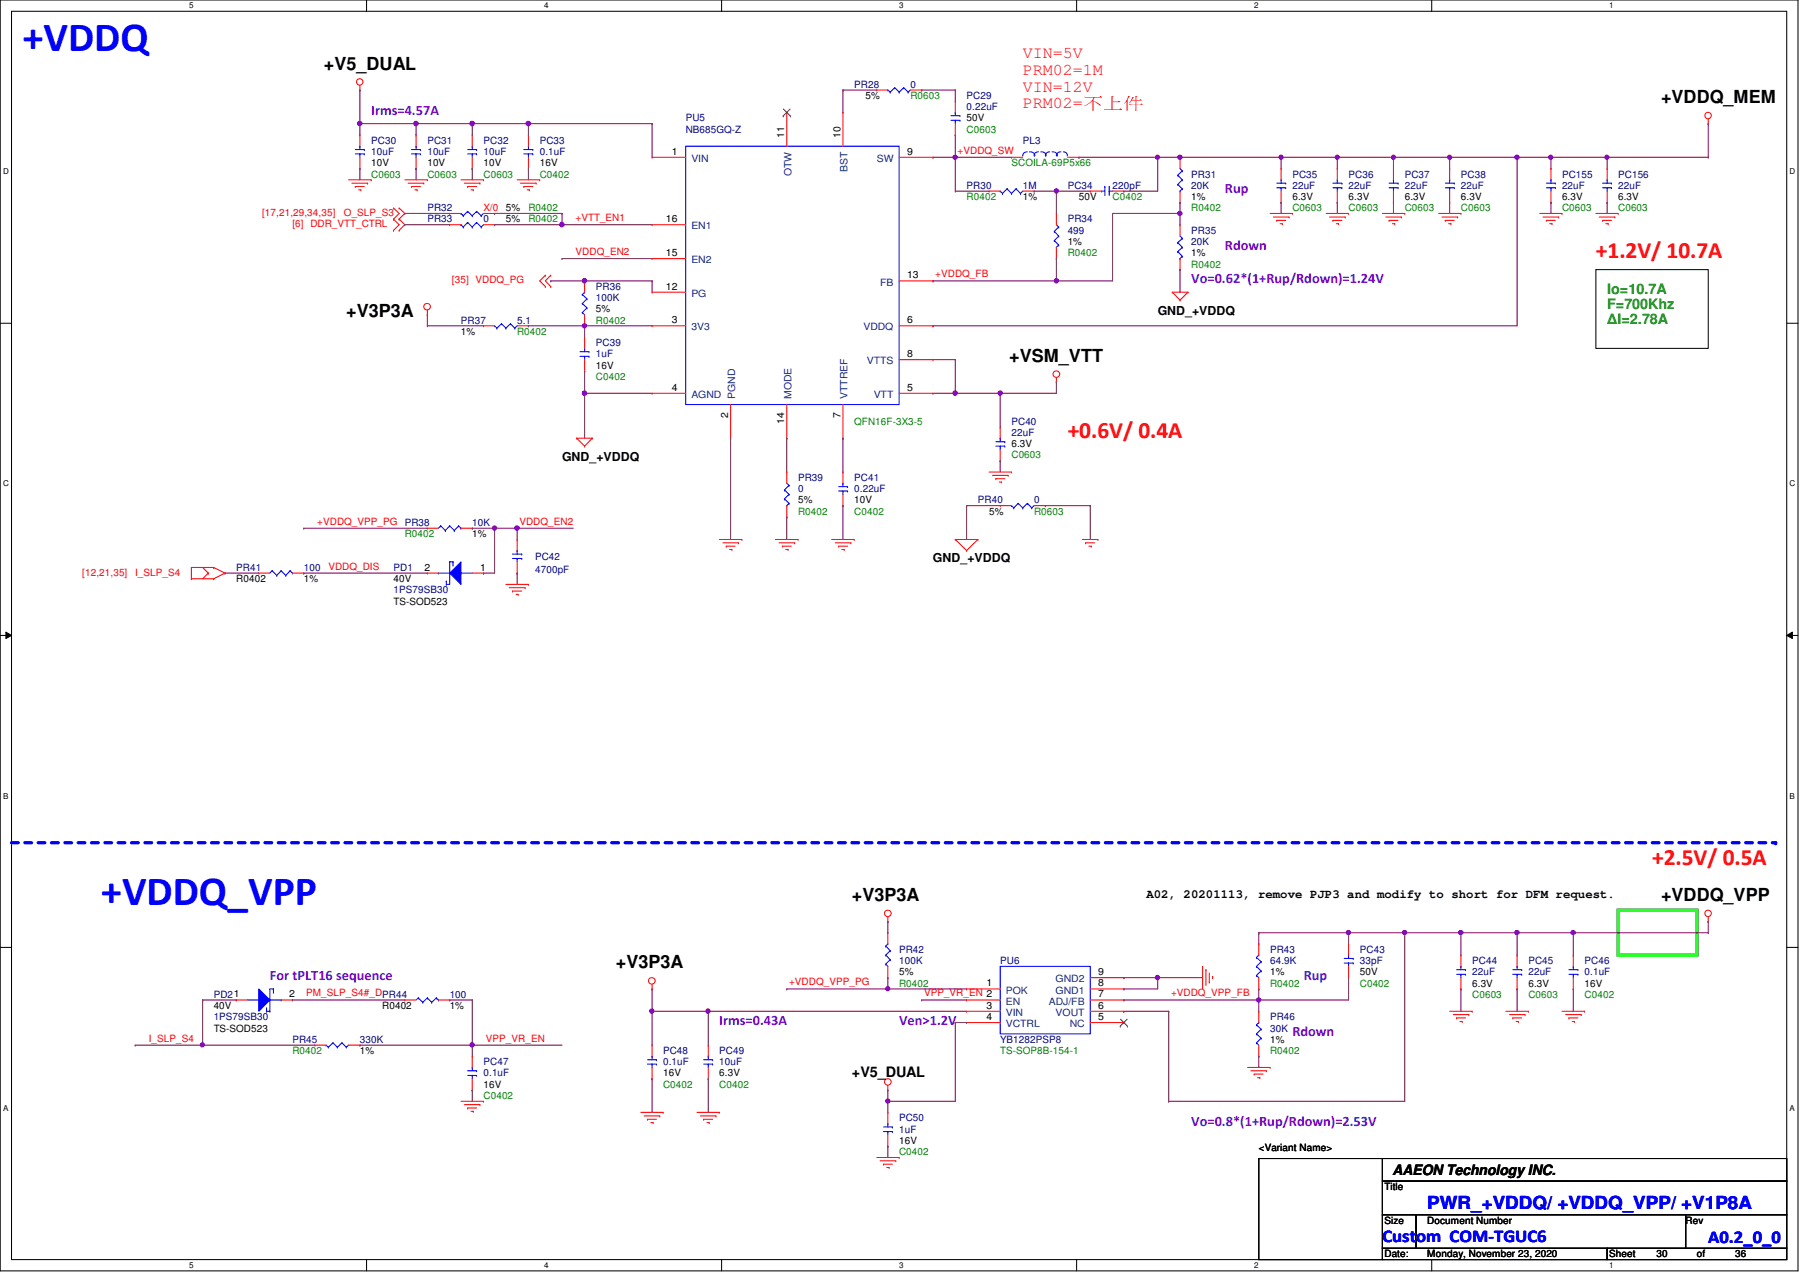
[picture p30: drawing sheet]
<svg xmlns="http://www.w3.org/2000/svg" width="297mm" height="210mm" viewBox="0 0 297 210" stroke-linecap="round" stroke-linejoin="round" font-family="sans-serif">
<defs><g id="words">
<g font-size="6.9" fill="#00f">
<text x="3.8" y="8.4">+VDDQ</text>
<text x="16.7" y="149.3">+VDDQ_VPP</text>
</g>
<g font-size="3.9" fill="#f00">
<text x="263.4" y="42.6">+1.2V/ 10.7A</text>
<text x="176.2" y="72.3">+0.6V/ 0.4A</text>
<text x="272.6" y="142.7">+2.5V/ 0.5A</text>
</g>
<g font-size="3">
<text x="53.5" y="11.5">+V5_DUAL</text>
<text x="274.1" y="17">+VDDQ_MEM</text>
<text x="57.1" y="52.3">+V3P3A</text>
<text x="166.5" y="59.7">+VSM_VTT</text>
<text x="140.6" y="148.7">+V3P3A</text>
<text x="274.1" y="148.7">+VDDQ_VPP</text>
<text x="101.6" y="159.8">+V3P3A</text>
</g>
<g font-size="3" fill="#00f">
<text x="235.5" y="199.5">PWR_+VDDQ/ +VDDQ_VPP/ +V1P8A</text>
<text x="228.1" y="204.9">Custom COM-TGUC6</text>
<text x="281.9" y="205.1">A0.2_0_0</text>
</g>
<g font-size="2.8" fill="#f00">
<text x="168.8" y="9.6">VIN=5V</text>
<text x="168.8" y="12.4">PRM02=1M</text>
<text x="168.8" y="15.1">VIN=12V</text>
<text x="168.8" y="17.9">PRM02=不不不</text>
</g>
<g font-size="2.4" fill="#8000ff">
<text x="61.3" y="18.9">Irms=4.57A</text>
<text x="202.1" y="31.9">Rup</text>
<text x="202.1" y="41.2">Rdown</text>
<text x="196.6" y="46.7">Vo=0.62*(1+Rup/Rdown)=1.24V</text>
<text x="44.5" y="161.7">For tPLT16 sequence</text>
<text x="215.1" y="161.7">Rup</text>
<text x="118.7" y="169.1">Irms=0.43A</text>
<text x="148.4" y="169.1">Ven&gt;1.2V</text>
<text x="213.3" y="171">Rdown</text>
<text x="196.6" y="185.8">Vo=0.8*(1+Rup/Rdown)=2.53V</text>
</g>
<g font-size="2.4" fill="#008000">
<text x="265.2" y="48.6">Io=10.7A</text>
<text x="265.2" y="51">F=700Khz</text>
<text x="265.2" y="53.5">ΔI=2.78A</text>
</g>
<g font-size="2.4">
<text x="140.6" y="177.8">+V5_DUAL</text>
<text x="229.8" y="193.9">AAEON Technology INC.</text>
</g>
<g font-size="2">
<text x="191" y="52">GND_+VDDQ</text>
<text x="92.7" y="76.1">GND_+VDDQ</text>
<text x="154" y="92.8">GND_+VDDQ</text>
<text x="189.2" y="148.2">A02, 20201113, remove PJP3 and modify to short for DFM request.</text>
</g>
<g font-size="1.7" fill="#000080">
<text x="141" y="14.5">PR28</text>
<text x="150.2" y="14.5">0</text>
<text x="159.5" y="16.3">PC29</text>
<text x="61.3" y="23.7">PC30</text>
<text x="70.5" y="23.7">PC31</text>
<text x="79.8" y="23.7">PC32</text>
<text x="89.1" y="23.7">PC33</text>
<text x="113.2" y="21.9">NB685GQ-Z</text>
<text x="113.2" y="20">PU5</text>
<text x="159.5" y="18.2">0.22uF</text>
<text x="168.8" y="23.7">PL3</text>
<text x="61.3" y="25.6">10uF</text>
<text x="70.5" y="25.6">10uF</text>
<text x="79.8" y="25.6">10uF</text>
<text x="89.1" y="25.6">0.1uF</text>
<text x="196.6" y="29.3">PR31</text>
<text x="213.3" y="29.3">PC35</text>
<text x="222.5" y="29.3">PC36</text>
<text x="231.8" y="29.3">PC37</text>
<text x="241.1" y="29.3">PC38</text>
<text x="257.8" y="29.3">PC155</text>
<text x="267" y="29.3">PC156</text>
<text x="70.5" y="34.9">PR32</text>
<text x="159.5" y="31.2">PR30</text>
<text x="168.8" y="31.2">1M</text>
<text x="176.2" y="31.2">PC34</text>
<text x="183.6" y="31.2">220pF</text>
<text x="196.6" y="31.2">20K</text>
<text x="213.3" y="31.2">22uF</text>
<text x="222.5" y="31.2">22uF</text>
<text x="231.8" y="31.2">22uF</text>
<text x="241.1" y="31.2">22uF</text>
<text x="257.8" y="31.2">22uF</text>
<text x="267" y="31.2">22uF</text>
<text x="70.5" y="36.7">PR33</text>
<text x="79.8" y="36.7">0</text>
<text x="176.2" y="36.7">PR34</text>
<text x="176.2" y="38.6">499</text>
<text x="196.6" y="38.6">PR35</text>
<text x="196.6" y="40.4">20K</text>
<text x="98.3" y="47.8">PR36</text>
<text x="76.1" y="53.4">PR37</text>
<text x="85.3" y="53.4">5.1</text>
<text x="98.3" y="49.7">100K</text>
<text x="98.3" y="57.1">PC39</text>
<text x="98.3" y="59">1uF</text>
<text x="166.9" y="70.1">PC40</text>
<text x="166.9" y="72">22uF</text>
<text x="131.7" y="79.4">PR39</text>
<text x="131.7" y="81.2">0</text>
<text x="141" y="79.4">PC41</text>
<text x="141" y="81.2">0.22uF</text>
<text x="161.4" y="83.1">PR40</text>
<text x="170.6" y="83.1">0</text>
<text x="66.8" y="86.8">PR38</text>
<text x="77.9" y="86.8">10K</text>
<text x="39" y="94.2">PR41</text>
<text x="50.1" y="94.2">100</text>
<text x="64.9" y="94.2">PD1</text>
<text x="88.3" y="92.3">PC42</text>
<text x="88.3" y="94.6">4700pF</text>
<text x="64.9" y="97.9">1PS79SB30</text>
<text x="148.4" y="157.2">PR42</text>
<text x="148.4" y="159.1">100K</text>
<text x="165.1" y="159.1">PU6</text>
<text x="209.6" y="157.2">PR43</text>
<text x="209.6" y="159.1">64.9K</text>
<text x="224.4" y="157.2">PC43</text>
<text x="224.4" y="159.1">33pF</text>
<text x="242.9" y="159.1">PC44</text>
<text x="242.9" y="161">22uF</text>
<text x="252.2" y="159.1">PC45</text>
<text x="252.2" y="161">22uF</text>
<text x="261.5" y="159.1">PC46</text>
<text x="261.5" y="161">0.1uF</text>
<text x="35.3" y="164.7">PD21</text>
<text x="74.2" y="164.7">100</text>
<text x="35.3" y="168.4">1PS79SB30</text>
<text x="48.3" y="172.1">PR45</text>
<text x="59.4" y="172.1">330K</text>
<text x="109.4" y="173.9">PC48</text>
<text x="118.7" y="173.9">PC49</text>
<text x="165.1" y="172.1">YB1282PSP8</text>
<text x="209.6" y="168.4">PR46</text>
<text x="209.6" y="170.2">30K</text>
<text x="79.8" y="175.8">PC47</text>
<text x="79.8" y="177.6">0.1uF</text>
<text x="109.4" y="175.8">0.1uF</text>
<text x="118.7" y="175.8">10uF</text>
<text x="148.4" y="185">PC50</text>
<text x="148.4" y="186.9">1uF</text>
</g>
<g font-size="1.7">
<text x="142.8" y="16.3">5%</text>
<text x="129.4" y="22.8" transform="rotate(-90 129.4 22.8)">11</text>
<text x="138.7" y="22.8" transform="rotate(-90 138.7 22.8)">10</text>
<text x="159.5" y="20">50V</text>
<text x="61.3" y="27.4">10V</text>
<text x="70.5" y="27.4">10V</text>
<text x="79.8" y="27.4">10V</text>
<text x="89.1" y="27.4">16V</text>
<text x="110.9" y="25.5">1</text>
<text x="149.7" y="25.5">9</text>
<text x="83.5" y="34.9">5%</text>
<text x="168.8" y="33">1%</text>
<text x="178.1" y="33">50V</text>
<text x="196.6" y="33">1%</text>
<text x="213.3" y="33">6.3V</text>
<text x="222.5" y="33">6.3V</text>
<text x="231.8" y="33">6.3V</text>
<text x="241.1" y="33">6.3V</text>
<text x="257.8" y="33">6.3V</text>
<text x="267" y="33">6.3V</text>
<text x="83.5" y="36.7">5%</text>
<text x="109.9" y="36.7">16</text>
<text x="176.2" y="40.4">1%</text>
<text x="109.9" y="42.2">15</text>
<text x="109.9" y="47.8">12</text>
<text x="149.7" y="45.9">13</text>
<text x="196.6" y="42.3">1%</text>
<text x="98.3" y="51.6">5%</text>
<text x="110.9" y="53.3">3</text>
<text x="149.7" y="53.3">6</text>
<text x="76.1" y="55.2">1%</text>
<text x="149.7" y="58.9">8</text>
<text x="98.3" y="60.8">16V</text>
<text x="110.9" y="64.5">4</text>
<text x="149.7" y="64.5">5</text>
<text x="120.1" y="69" transform="rotate(-90 120.1 69)">2</text>
<text x="129.4" y="70" transform="rotate(-90 129.4 70)">14</text>
<text x="138.7" y="69" transform="rotate(-90 138.7 69)">7</text>
<text x="166.9" y="73.8">6.3V</text>
<text x="131.7" y="83.1">5%</text>
<text x="141" y="83.1">10V</text>
<text x="77.9" y="88.6">1%</text>
<text x="163.2" y="84.9">5%</text>
<text x="70.1" y="94.1">2</text>
<text x="79.2" y="94.1">1</text>
<text x="39" y="96.1">R0402</text>
<text x="50.1" y="96.1">1%</text>
<text x="64.9" y="99.8">TS-SOD523</text>
<text x="64.9" y="96.1">40V</text>
<text x="148.4" y="161">5%</text>
<text x="181.2" y="160.9">9</text>
<text x="209.6" y="161">1%</text>
<text x="224.4" y="161">50V</text>
<text x="35.3" y="166.5">40V</text>
<text x="47.7" y="164.6">2</text>
<text x="63.1" y="166.5">R0402</text>
<text x="74.2" y="166.5">1%</text>
<text x="162.8" y="162.8">1</text>
<text x="162.8" y="166.5">3</text>
<text x="181.2" y="162.8">8</text>
<text x="181.2" y="164.6">7</text>
<text x="181.2" y="166.5">6</text>
<text x="242.9" y="162.8">6.3V</text>
<text x="252.2" y="162.8">6.3V</text>
<text x="261.5" y="162.8">16V</text>
<text x="35.3" y="170.2">TS-SOD523</text>
<text x="59.4" y="173.9">1%</text>
<text x="162.8" y="168.3">4</text>
<text x="181.2" y="168.3">5</text>
<text x="209.6" y="172.1">1%</text>
<text x="79.8" y="179.5">16V</text>
<text x="109.4" y="177.6">16V</text>
<text x="118.7" y="177.6">6.3V</text>
<text x="148.4" y="188.8">16V</text>
<text x="207.7" y="189.9">&lt;Variant Name&gt;</text>
<text x="228.5" y="196.4">Title</text>
<text x="228.5" y="201.9">Size</text>
<text x="235.5" y="201.9">Document Number</text>
<text x="278.2" y="201.9">Rev</text>
<text x="228.5" y="207.5">Date:</text>
<text x="235.5" y="207.5">Monday, November 23, 2020</text>
<text x="265.6" y="207.5">Sheet</text>
<text x="273.3" y="207.5">30</text>
<text x="280" y="207.5">of</text>
<text x="286.3" y="207.5">36</text>
</g>
<g font-size="1.7" fill="#008000">
<text x="150.2" y="16.3">R0603</text>
<text x="159.5" y="21.9">C0603</text>
<text x="61.3" y="29.3">C0603</text>
<text x="70.5" y="29.3">C0603</text>
<text x="79.8" y="29.3">C0603</text>
<text x="89.1" y="29.3">C0402</text>
<text x="166.9" y="27.4">SCOILA-69P5x66</text>
<text x="87.2" y="34.9">R0402</text>
<text x="159.5" y="33">R0402</text>
<text x="183.6" y="33">C0402</text>
<text x="196.6" y="34.9">R0402</text>
<text x="213.3" y="34.9">C0603</text>
<text x="222.5" y="34.9">C0603</text>
<text x="231.8" y="34.9">C0603</text>
<text x="241.1" y="34.9">C0603</text>
<text x="257.8" y="34.9">C0603</text>
<text x="267" y="34.9">C0603</text>
<text x="87.2" y="36.7">R0402</text>
<text x="176.2" y="42.3">R0402</text>
<text x="196.6" y="44.2">R0402</text>
<text x="98.3" y="53.4">R0402</text>
<text x="85.3" y="55.2">R0402</text>
<text x="98.3" y="62.7">C0402</text>
<text x="141" y="70.1">QFN16F-3X3-5</text>
<text x="166.9" y="75.6">C0603</text>
<text x="66.8" y="88.6">R0402</text>
<text x="131.7" y="84.9">R0402</text>
<text x="141" y="84.9">C0402</text>
<text x="170.6" y="84.9">R0603</text>
<text x="148.4" y="162.8">R0402</text>
<text x="209.6" y="162.8">R0402</text>
<text x="224.4" y="162.8">C0402</text>
<text x="242.9" y="164.7">C0603</text>
<text x="252.2" y="164.7">C0603</text>
<text x="261.5" y="164.7">C0402</text>
<text x="48.3" y="173.9">R0402</text>
<text x="165.1" y="173.9">TS-SOP8B-154-1</text>
<text x="209.6" y="173.9">R0402</text>
<text x="109.4" y="179.5">C0402</text>
<text x="118.7" y="179.5">C0402</text>
<text x="79.8" y="181.4">C0402</text>
<text x="148.4" y="190.6">C0402</text>
</g>
<g font-size="1.7" fill="#004080">
<text x="114.1" y="26.7">VIN</text>
<text x="130.6" y="29.1" transform="rotate(-90 130.6 29.1)">OTW</text>
<text x="139.9" y="28.4" transform="rotate(-90 139.9 28.4)">BST</text>
<text x="144.7" y="26.7">SW</text>
<text x="114.1" y="37.8">EN1</text>
<text x="114.1" y="43.4">EN2</text>
<text x="145.2" y="47.1">FB</text>
<text x="114.1" y="49">PG</text>
<text x="114.1" y="54.5">3V3</text>
<text x="142.5" y="54.5">VDDQ</text>
<text x="114.1" y="65.7">AGND</text>
<text x="121.3" y="65.8" transform="rotate(-90 121.3 65.8)">PGND</text>
<text x="130.6" y="65.8" transform="rotate(-90 130.6 65.8)">MODE</text>
<text x="139.9" y="65.8" transform="rotate(-90 139.9 65.8)">VTTREF</text>
<text x="143" y="60.1">VTTS</text>
<text x="144.2" y="65.7">VTT</text>
<text x="166" y="164">POK</text>
<text x="166" y="165.8">EN</text>
<text x="166" y="167.6">VIN</text>
<text x="173.1" y="165.8">ADJ/FB</text>
<text x="174.2" y="162.1">GND2</text>
<text x="174.2" y="164">GND1</text>
<text x="174.2" y="167.6">VOUT</text>
<text x="166" y="169.5">VCTRL</text>
<text x="176.5" y="169.5">NC</text>
</g>
<g font-size="1.7" fill="#f00">
<text x="158" y="25.4">+VDDQ_SW</text>
<text x="43.3" y="35.6">[17,21,29,34,35]</text>
<text x="56.8" y="35.6">O_SLP_S3</text>
<text x="79.8" y="34.9">X/0</text>
<text x="48.3" y="37.5">[6] DDR_VTT_CTRL</text>
<text x="95" y="36.5">+VTT_EN1</text>
<text x="74.6" y="46.7">[35] VDDQ_PG</text>
<text x="95" y="42.1">VDDQ_EN2</text>
<text x="154.3" y="45.8">+VDDQ_FB</text>
<text x="52.4" y="86.6">+VDDQ_VPP_PG</text>
<text x="85.7" y="86.6">VDDQ_EN2</text>
<text x="13.6" y="95.1">[12,21,35]</text>
<text x="22.3" y="95.1">I_SLP_S4</text>
<text x="54.2" y="94">VDDQ_DIS</text>
<text x="50.5" y="164.4">PM_SLP_S4#_DPR44</text>
<text x="130.2" y="162.6">+VDDQ_VPP_PG</text>
<text x="152.5" y="164.4">VPP_VR_EN 2</text>
<text x="193.2" y="164.4">+VDDQ_VPP_FB</text>
<text x="24.6" y="171.9">I_SLP_S4</text>
<text x="80.2" y="171.9">VPP_VR_EN</text>
</g>
<g font-size="1.3">
<text x="31.2" y="1.4">5</text>
<text x="89.8" y="1.4">4</text>
<text x="148.4" y="1.4">3</text>
<text x="207" y="1.4">2</text>
<text x="265.6" y="1.4">1</text>
<text x=".5" y="28.8">D</text>
<text x="295.3" y="28.8">D</text>
<text x=".5" y="80.3">C</text>
<text x="295.3" y="80.3">C</text>
<text x=".5" y="131.8">B</text>
<text x="295.3" y="131.8">B</text>
<text x=".5" y="183.3">A</text>
<text x="295.3" y="183.3">A</text>
<text x="31.2" y="209.3">5</text>
<text x="89.8" y="209.3">4</text>
<text x="148.4" y="209.3">3</text>
<text x="207" y="209.3">2</text>
<text x="265.6" y="209.3">1</text>
</g>
</g></defs>
<path d="M0 0h296.7v209.7h-296.7zM1.9 1.9h292.9v206h-292.9z" fill="none" stroke="#000" stroke-width=".17"/>
<g fill="#fff">
<path d="M31.2 .2h.7v1.5h-.7z"/>
<path d="M31.2 208.1h.7v1.4h-.7z"/>
</g>
<path d="M60.5 0v1.9M60.5 207.9v1.8" fill="none" stroke="#000" stroke-width=".17"/>
<g fill="#fff">
<path d="M89.8 .2h.7v1.5h-.7z"/>
<path d="M89.8 208.1h.7v1.4h-.7z"/>
</g>
<path d="M119.1 0v1.9M119.1 207.9v1.8" fill="none" stroke="#000" stroke-width=".17"/>
<g fill="#fff">
<path d="M148.4 .2h.7v1.5h-.7z"/>
<path d="M148.4 208.1h.7v1.4h-.7z"/>
</g>
<path d="M177.7 0v1.9M177.7 207.9v1.8" fill="none" stroke="#000" stroke-width=".17"/>
<g fill="#fff">
<path d="M207 .2h.7v1.5h-.7z"/>
<path d="M207 208.1h.7v1.4h-.7z"/>
</g>
<path d="M236.3 0v1.9M236.3 207.9v1.8" fill="none" stroke="#000" stroke-width=".17"/>
<g fill="#fff">
<path d="M265.6 .2h.7v1.5h-.7z"/>
<path d="M265.6 208.1h.7v1.4h-.7z"/>
<path d="M.5 27.6h.9v1.5h-.9z"/>
<path d="M295.3 27.6h.9v1.5h-.9z"/>
<path d="M.5 79.1h.9v1.5h-.9z"/>
<path d="M295.3 79.1h.9v1.5h-.9z"/>
</g>
<path d="M0 53.3h1.9M294.8 53.3h1.9" fill="none" stroke="#000" stroke-width=".17"/>
<g fill="#fff">
<path d="M.5 130.6h.9v1.5h-.9z"/>
<path d="M295.3 130.6h.9v1.5h-.9z"/>
</g>
<path d="M0 104.9h1.9M1 104.3l.9 .6-.9 .5zM294.8 104.9l1-.6v1.1zM294.8 104.9h1.9" fill="none" stroke="#000" stroke-width=".17"/>
<path d="M1 104.3l.9 .6-.9 .5zM294.8 104.9l1-.6v1.1z" fill="#000"/>
<g fill="#fff">
<path d="M.5 182.1h.8v1.5h-.8z"/>
<path d="M295.3 182.1h.8v1.5h-.8z"/>
</g>
<path d="M263.4 44.5h18.5v13h-18.5zM0 156.3h1.9M294.8 156.3h1.9" fill="none" stroke="#000" stroke-width=".17"/>
<path d="M1.9 139.1h291.1" fill="none" stroke="#00f" stroke-width=".55" stroke-dasharray="1.1 1.1"/>
<circle cx="293" cy="139.1" r=".28" fill="#00f" stroke-dasharray="1.1 1.1"/>
<path d="M267 150.2h13v7.4h-13z" fill="none" stroke="#0f0" stroke-width=".55"/>
<g fill="none" stroke="#f00" stroke-width=".17">
<path d="M59.4 14.9h.1M59.4 14.1v.8M281.9 19.6v.8M57.5 29.7h3.8M58.1 30.2h2.6M58.6 30.8h.1M58.6 30.8h1.5M59.2 31.3h.4M59.6 31.3h.1M60.7 30.2h.1M61.3 29.7h.1M64.9 34.3h.1"/>
<path d="M64.9 36.2h.1M64.9 38h.1M64.9 34.3l1 .9-1 1M64.9 36.2l1 .9-1 .9M65.9 36.2h.1M65.9 34.3h.1M65.9 38h.1M65.9 34.3l.9 .9-.9 1M65.9 36.2l.9 .9-.9 .9M66.8 29.7h3.7M67.3 30.2h2.6M67.9 30.8h.1"/>
<path d="M67.9 30.8h1.5M68.4 31.3h.4M68.8 31.3h.1M69.9 30.2h.1M70.5 29.7h.1M76.1 29.7h3.7M76.6 30.2h2.6M77.2 30.8h.1M77.2 30.8h1.5M77.7 31.3h.4M77.9 27.8h.1M77.9 22.3h.1"/>
<path d="M77.9 22.3v1.8M77.9 26v1.8M78.1 31.3h.1M79.2 30.2h.1M79.8 29.7h.1M85.3 29.7h3.8M85.9 30.2h2.6M86.4 30.8h.1M86.4 30.8h1.5M87 31.3h.4M87.4 31.3h.1M88.5 30.2h.1"/>
<path d="M89.1 29.7h.1M209.6 35.2h3.7M210.1 35.8h2.6M210.7 36.4h.1M210.7 36.4h1.5M211.2 36.9h.4M211.6 36.9h.1M212.7 35.8h.1M213.3 35.2h.1M218.9 35.2h3.6M219.4 35.8h2.6M220 36.4h.1"/>
<path d="M220 36.4h1.4M220.5 36.9h.4M220.9 36.9h.1M222 35.8h.1M222.5 35.2h.1M228.1 35.2h3.7M228.7 35.8h2.6M229.2 36.4h.1M229.2 36.4h1.5M229.8 36.9h.4M230.2 36.9h.1M231.3 35.8h.1"/>
<path d="M231.8 35.2h.1M237.4 35.2h3.7M238 35.8h2.5M238.5 36.4h.1M238.5 36.4h1.5M239.1 36.9h.3M239.2 33.4h.1M239.2 27.8h.1M239.2 27.8v1.9M239.2 31.5v1.9M239.4 36.9h.1M240.5 35.8h.1"/>
<path d="M241.1 35.2h.1M254.1 35.2h3.7M254.6 35.8h2.6M255.2 36.4h.1M255.2 36.4h1.5M255.7 36.9h.4M256.1 36.9h.1M257.2 35.8h.1M257.8 35.2h.1M263.4 35.2h3.6M263.9 35.8h2.6M264.5 36.4h.1"/>
<path d="M264.5 36.4h1.4M265 36.9h.4M265.4 36.9h.1M266.5 35.8h.1M267 35.2h.1M281.9 20.4h.1M70.5 51.9h.1M70.5 51.2v.7M90 45.4h.1M90 47.3h.1M90 45.4l-.9 1 .9 .9M90.9 45.4h.1"/>
<path d="M90.9 47.3h.1M90.9 45.4l-.9 1 .9 .9M193.5 48.2h.1M193.5 48.2h2.5M193.5 48.2l1.2 1.3M194.7 49.5h.1M196 48.2h.1M196 48.2l-1.3 1.3M95.2 72.3h.1M95.2 72.3h2.5M95.2 72.3l1.3 1.3M96.5 73.6h.1"/>
<path d="M97.7 72.3h.1M97.7 72.3l-1.2 1.3M163.2 77.9h3.7M163.8 78.4h2.6M164.3 79h.1M164.3 79h1.5M164.9 79.5h.4M165.3 79.5h.1M166.4 78.4h.1M166.9 77.9h.1M174.3 63h.1M174.3 62.3v.7"/>
<path d="M31.6 95.5h.1M31.6 95.5h3.7M33.4 93.6l1 1M34.4 94.6h.1M34.4 94.6l-1 .9M35.3 93.6h.1M35.3 95.5h.1M35.3 93.6h-3.7v1.9M35.3 93.6l1.8 1M37.1 94.6h.1M37.1 94.6l-1.8 .9M83.5 96.4h3.7"/>
<path d="M84 97h2.7M84.6 97.5h.1M84.6 97.5h1.5M85.2 98.1h.3M85.5 98.1h.1M86.7 97h.1M87.2 96.4h.1M118.7 89h3.7M119.3 89.6h2.6M119.8 90.1h.1M119.8 90.1h1.5M120.4 90.7h.4"/>
<path d="M120.8 90.7h.1M121.9 89.6h.1M122.4 89h.1M128 89h3.7M128.6 89.6h2.5M129.1 90.1h.1M129.1 90.1h1.5M129.7 90.7h.3M130 90.7h.1M131.1 89.6h.1M131.7 89h.1M137.2 89h3.8"/>
<path d="M137.8 89.6h2.6M138.4 90.1h.1M138.4 90.1h1.5M138.9 90.7h.4M139.3 90.7h.1M140.4 89.6h.1M141 89h.1M157.6 89h.1M157.6 89h3.8M157.6 89l1.9 1.8M159.5 90.8h.1M161.4 89h.1"/>
<path d="M161.4 89l-1.9 1.8M178.6 89h2.6M179.2 89.6h.1M179.2 89.6h1.4M179.7 90.1h.4M180.1 90.1h.1M181.2 89h.1M146.5 152.1h.1M146.5 151.3v.8M198.5 159.5h.1M198.5 159.5v3.7M281.9 152.1h.1"/>
<path d="M281.9 151.3v.8M107.6 163.2h.1M107.6 162.4v.8M146.5 179.9h.1M146.5 179.1v.8M199 160h.1M199 160v2.6M199.6 162.1h.1M199.6 160.6v1.5M200.1 161.1h.1M200.1 161.1v.4M205.9 176.1h3.7"/>
<path d="M206.4 176.7h2.6M207 177.2h.1M207 177.2h1.4M207.5 177.8h.4M207.9 177.8h.1M209 176.7h.1M209.6 176.1h.1M239.2 166.9h3.7M239.8 167.4h2.6M240.4 168h.1M240.4 168h1.4M240.9 168.6h.4"/>
<path d="M241.3 168.6h.1M242.4 167.4h.1M242.9 166.9h.1M248.5 166.9h3.7M249.1 167.4h2.6M249.6 168h.1M249.6 168h1.5M250.2 168.6h.4M250.6 168.6h.1M251.7 167.4h.1M252.2 166.9h.1M257.8 166.9h3.7"/>
<path d="M258.4 167.4h2.5M258.9 168h.1M258.9 168h1.5M259.5 168.6h.3M259.8 168.6h.1M260.9 167.4h.1M261.5 166.9h.1M76.1 181.7h3.7M76.6 182.3h2.6M77.2 182.8h.1M77.2 182.8h1.5M77.7 183.4h.4"/>
<path d="M78.1 183.4h.1M79.2 182.3h.1M79.8 181.7h.1M105.7 183.6h3.7M106.3 184.1h2.6M106.8 184.7h.1M106.8 184.7h1.5M107.4 185.3h.4M107.8 185.3h.1M108.9 184.1h.1M109.4 183.6h.1M115 183.6h3.7"/>
<path d="M115.6 184.1h2.5M116.1 184.7h.1M116.1 184.7h1.5M116.7 185.3h.3M117 185.3h.1M118.1 184.1h.1M118.7 183.6h.1M144.7 191h3.7M145.2 191.6h2.6M145.8 192.1h.1M145.8 192.1h1.5M146.3 192.7h.4"/>
<path d="M146.7 192.7h.1M147.8 191.6h.1M148.4 191h.1"/>
<circle cx="59.4" cy="13.5" r=".54"/>
<circle cx="281.9" cy="19.1" r=".54"/>
<circle cx="70.5" cy="50.6" r=".55"/>
<circle cx="174.3" cy="61.7" r=".55"/>
<circle cx="146.5" cy="150.7" r=".55"/>
<circle cx="281.9" cy="150.7" r=".54"/>
<circle cx="107.6" cy="161.9" r=".55"/>
<circle cx="146.5" cy="178.5" r=".55"/>
</g>
<path d="M207.7 191.2h20.4v16.7h-20.4zM228.1 191.2h66.7v3.7h-66.7zM228.1 194.9h66.7v5.5h-66.7zM228.1 200.4h5.6v5.6h-5.6zM228.1 206h37.1v1.9h-37.1zM233.7 200.4h44.5v5.6h-44.5zM265.2 206h29.6v1.9h-29.6zM278.2 200.4h16.6v5.6h-16.6z" fill="none" stroke="#000" stroke-width=".17"/>
<g fill="none" stroke="#00f" stroke-width=".17">
<path d="M77.2 24.7h1.5M77.2 25.4h1.5M77.9 24.1h.1M77.9 25.4h.1M77.9 24.1v.6M77.9 25.4v.6M78.7 24.7h.1M78.7 25.4h.1M238.5 30.2h1.5M238.5 31h1.5M239.2 29.7h.1M239.2 31h.1"/>
<path d="M239.2 29.7v.5M239.2 31v.5M240 30.2h.1M240 31h.1M40.8 165h1.9M42.7 165h.1M44 166.9h.1M44 166.3h.1M44 166.9h.5M44 166.3v.6M44.5 166.9h.1M44.5 165h1.9"/>
<path d="M45.1 163.7h.1M45.1 163.2h.1M45.1 163.2v.5M45.1 163.2h-.6v3.7M46.4 165h.1"/>
</g>
<path d="M42.7 163.2l1.8 1.8-1.8 1.9z" fill="#00f"/>
<g fill="none" stroke="#00f" stroke-width=".17">
<path d="M146.5 14.9h.1M146.5 14.9l.4 .3M146.9 15.2h.1M147.7 14.5h.1M147.7 14.5l-.8 .7M147.7 14.5l.7 .7M148.4 15.2h.1M149.1 14.5h.1M149.1 14.5l.8 .7M149.1 14.5l-.7 .7M149.9 15.2h.1M150.2 14.9l-.3 .3"/>
<path d="M156.9 19.1h1.5M156.9 19.9h1.5M157.6 18.5h.1M157.6 19.9h.1M157.6 18.5v.6M157.6 19.9v.5M158.4 19.1h.1M158.4 19.9h.1M76.1 37.1h.1M76.1 37.1l.4 .4M76.5 37.5h.1M77.2 36.7h.1"/>
<path d="M77.2 36.7l-.7 .8M77.2 36.7l.7 .8M77.9 37.5h.1M78.7 36.7h.1M78.7 36.7l.7 .8M78.7 36.7l-.8 .8M79.4 37.5h.1M79.8 37.1l-.4 .4M86.4 24.7h1.5M86.4 25.4h1.5M87.2 24.1h.1M87.2 25.4h.1"/>
<path d="M87.2 24.1v.6M87.2 25.4v.6M87.9 24.7h.1M87.9 25.4h.1M113.2 24.1h35.2v42.7h-35.2zM165.1 31.5h.1M165.1 31.5l.3 .4M165.4 31.9h.1M166.2 31.2h.1M166.2 31.2l-.8 .7M166.2 31.2l.7 .7M166.9 31.9h.1"/>
<path d="M167.7 31.2h.1M167.7 31.2l.7 .7M167.7 31.2l-.8 .7M168.4 31.9h.1M168.8 31.5l-.4 .4M181.8 31.5h.1M181.8 31.5h.5M182.3 30.8h.1M182.3 30.8v1.5M183 30.8h.1M183 31.5h.1M183 31.5h.6"/>
<path d="M183 30.8v1.5M194.3 28.9h.1M194.3 30.4h.1M194.3 30.4l.8 .8M194.3 28.9l.8 .8M194.7 31.5h.1M194.7 38.9l.4 .4M194.7 27.8l.4 .4M195.1 39.3h.1M195.1 31.2h.1M195.1 28.2h.1M195.1 29.7h.1"/>
<path d="M195.1 39.3l-.8 .7M195.1 31.2l-.4 .3M195.1 28.2l-.8 .7M195.1 29.7l-.8 .7M255.2 30.2h1.5M255.2 31h1.5M255.9 29.7h.1M255.9 31h.1M255.9 29.7v.5M255.9 31v.5M256.7 30.2h.1M256.7 31h.1"/>
<path d="M264.5 30.2h1.4M264.5 31h1.4M265.2 29.7h.1M265.2 31h.1M265.2 29.7v.5M265.2 31v.5M265.9 30.2h.1M265.9 31h.1M95.7 58h1.5M95.7 58.8h1.5M96.1 48.6h.1M96.1 51.6h.1"/>
<path d="M96.1 50.1h.1M96.1 48.6l.8 .7M96.1 51.6l.4 .3M96.1 50.1l.8 .7M96.5 48.2h.1M96.5 57.5h.1M96.5 58.8h.1M96.5 48.2l-.4 .4M96.5 57.5v.5M96.5 58.8v.6M96.9 50.8h.1M96.9 49.3h.1"/>
<path d="M96.9 50.8l-.8 .8M96.9 49.3l-.8 .8M97.2 58h.1M97.2 58.8h.1M194.3 40h.1M194.3 41.5h.1M194.3 41.5l.8 .8M194.3 40l.8 .8M194.7 42.7h.1M195.1 42.3h.1M195.1 40.8h.1M195.1 42.3l-.4 .4"/>
<path d="M195.1 40.8l-.8 .7M139.1 79.8h.1M139.1 79.8v.5M164.3 72.9h1.5M164.3 73.6h1.5M165.1 72.3h.1M165.1 73.6h.1M165.1 72.3v.6M165.1 73.6v.6M165.8 72.9h.1M165.8 73.6h.1M72.3 94.6h.1"/>
<path d="M72.3 94.6h1.9M72.7 86.8h.1M72.7 86.8l-.4 .4M72.7 86.8l.8 .7M73.5 87.5h.1M73.7 95.9h.1M73.7 96.4h.1M73.7 95.9v.5M74.2 86.8h.1M74.2 92.7h.1M74.2 86.8l-.7 .7M74.2 86.8l.8 .7"/>
<path d="M74.2 92.7h.6M74.2 92.7v3.7h-.5M74.8 92.7h.1M74.8 93.3h.1M74.8 92.7v.6M75 87.5h.1M75.7 86.8h.1M75.7 86.8l-.7 .7M75.7 86.8l.4 .4M76.1 87.2h.1M76.1 94.6h.1M76.1 94.6h1.8"/>
<path d="M84.6 91.4h1.5M84.6 92.2h1.5M85.3 90.8h.1M85.3 92.2h.1M85.3 90.8v.6M85.3 92.2v.5M86.1 91.4h.1M86.1 92.2h.1M138.4 80.3h1.5M138.4 81h1.5M139.1 81h.1M139.1 81v.6"/>
<path d="M139.9 80.3h.1M139.9 81h.1M166.9 83.4h.1M166.9 83.4l.4 .4M167.3 83.8h.1M168 83.1h.1M168 83.1l-.7 .7M168 83.1l.8 .7M168.8 83.8h.1M169.5 83.1h.1M169.5 83.1l.8 .7M169.5 83.1l-.7 .7"/>
<path d="M170.3 83.8h.1M170.6 83.4l-.3 .4M207.3 158h.1M207.3 159.5h.1M207.3 158l.8 .7M207.3 159.5l.8 .7M207.7 157.6h.1M207.7 157.6l-.4 .4M208.1 158.7h.1M208.1 158.7l-.8 .8M241.1 159.5h.1M241.1 159.5v.5"/>
<path d="M250.4 159.5h.1M250.4 159.5v.5M259.6 159.5h.1M259.6 159.5v.5M42.7 163.2l1.8 1.8-1.8 1.9zM69 164.7h.1M69 164.7l-.3 .3M69 164.7l.8 .7M69.8 165.4h.1M70.5 164.7h.1M70.5 164.7l-.7 .7M70.5 164.7l.7 .7"/>
<path d="M71.2 165.4h.1M72 164.7h.1M72 164.7l-.8 .7M72 164.7l.3 .3M72.3 165h.1M106.8 174.9h1.5M106.8 175.6h1.5M107.6 174.3h.1M107.6 175.6h.1M107.6 174.3v.6M107.6 175.6v.5M108.3 174.9h.1"/>
<path d="M108.3 175.6h.1M207.3 169.1h.1M207.3 172.1h.1M207.3 170.6h.1M207.3 161h.1M207.3 169.1l.8 .7M207.3 172.1l.4 .4M207.3 170.6l.8 .7M207.3 161l.4 .3M207.7 168.7h.1M207.7 168.7l-.4 .4M208.1 171.3h.1"/>
<path d="M208.1 169.8h.1M208.1 160.2h.1M208.1 171.3l-.8 .8M208.1 169.8l-.8 .8M208.1 160.2l-.8 .8M240.4 160h1.4M240.4 160.8h1.4M241.1 160.8h.1M241.1 160.8v.5M241.8 160h.1M241.8 160.8h.1M249.6 160h1.5"/>
<path d="M249.6 160.8h1.5M250.4 160.8h.1M250.4 160.8v.5M251.1 160h.1M251.1 160.8h.1M258.9 160h1.5M258.9 160.8h1.5M259.6 160.8h.1M259.6 160.8v.5M260.4 160h.1M260.4 160.8h.1M145.8 186h1.5"/>
<path d="M145.8 186.7h1.5M146.5 185.4h.1M146.5 186.7h.1M146.5 185.4v.6M146.5 186.7v.6M147.3 186h.1M147.3 186.7h.1"/>
</g>
<g fill="none" stroke="#f00" stroke-width=".17">
<path d="M129.8 18.5h.1M129.8 18.5v5.6M139.1 18.5h.1M139.1 18.5v5.6M144.7 14.9h.1M144.7 14.9h1.8M150.2 14.9h1.9M152.1 14.9h.1M157.6 16.7h.1M157.6 16.7v1.8M74.2 37.1h.1M74.2 37.1h1.9"/>
<path d="M79.8 37.1h1.8M81.6 37.1h.1M87.2 27.8h.1M87.2 22.3h.1M87.2 22.3v1.8M87.2 26v1.8M107.6 26h.1M107.6 37.1h.1M107.6 37.1h5.6M107.6 26h5.6M148.4 26h5.6M154 26h.1"/>
<path d="M157.6 22.3h.1M157.6 20.4v1.9M163.2 31.5h.1M163.2 31.5h1.9M168.8 31.5h1.8M170.6 31.5h.1M179.9 31.5h.1M179.9 31.5h1.9M183.6 31.5h1.9M185.5 31.5h.1M194.7 37.1h.1M194.7 26h.1"/>
<path d="M194.7 33.4h.1M194.7 26v1.8M194.7 31.5v1.9M194.7 37.1v1.8M255.9 33.4h.1M255.9 27.8h.1M255.9 27.8v1.9M255.9 31.5v1.9M265.2 33.4h.1M265.2 27.8h.1M265.2 27.8v1.9M265.2 31.5v1.9"/>
<path d="M96.5 53.8h.1M96.5 46.4h.1M96.5 55.6h.1M96.5 46.4v1.8M96.5 51.9v1.9M96.5 55.6v1.9M96.5 59.4v1.8M107.6 42.7h.1M107.6 48.2h.1M107.6 53.8h.1M107.6 42.7h5.6M107.6 48.2h5.6"/>
<path d="M107.6 53.8h5.6M148.4 53.8h5.6M148.4 59.4h5.6M148.4 46.4h5.6M154 59.4h.1M154 53.8h.1M154 46.4h.1M194.7 44.5h.1M194.7 42.7v1.8M96.5 61.2h.1M107.6 64.9h.1M107.6 64.9h5.6"/>
<path d="M120.6 72.3h.1M120.6 66.8v5.5M129.8 72.3h.1M129.8 66.8v5.5M139.1 72.3h.1M139.1 77.9h.1M139.1 66.8v5.5M139.1 77.9v1.9M148.4 64.9h5.6M154 64.9h.1M165.1 76h.1M165.1 70.5h.1"/>
<path d="M165.1 70.5v1.8M165.1 74.2v1.8M70.5 87.2h.1M70.5 87.2h1.8M76.1 87.2h1.8M77.9 87.2h.1M85.3 94.6h.1M85.3 89h.1M85.3 89v1.8M85.3 92.7v1.9M139.1 83.4h.1M139.1 81.6v1.8"/>
<path d="M165.1 83.4h.1M165.1 83.4h1.8M170.6 83.4h1.9M172.5 83.4h.1M207.7 155.7h.1M207.7 155.7v1.9M241.1 157.6h.1M241.1 157.6v1.9M250.4 157.6h.1M250.4 157.6v1.9M259.6 157.6h.1M259.6 157.6v1.9"/>
<path d="M39 165h.1M39 165h1.8M46.4 165h1.9M48.3 165h.1M66.8 165h.1M66.8 165h1.9M72.3 165h1.9M74.2 165h.1M107.6 178h.1M107.6 172.5h.1M107.6 172.5v1.8M107.6 176.1v1.9"/>
<path d="M207.7 174.3h.1M207.7 166.9h.1M207.7 163.2h.1M207.7 161.3v1.9M207.7 166.9v1.8M207.7 172.5v1.8M241.1 163.2h.1M241.1 161.3v1.9M250.4 163.2h.1M250.4 161.3v1.9M259.6 163.2h.1M259.6 161.3v1.9"/>
<path d="M146.5 189.1h.1M146.5 183.6h.1M146.5 183.6v1.8M146.5 187.3v1.8"/>
</g>
<path d="M129.2 19.1h.1M129.3 18l1.1 1.1M130.4 18l-1.2 1.1M130.4 19.1h.1" fill="none" stroke="#804000" stroke-width=".17"/>
<path d="M74.2 94.6l1.9-1.9v3.7z" fill="#00f"/>
<g fill="none" stroke="#00f" stroke-width=".17">
<path d="M58.6 24.7h1.5M58.6 25.4h1.5M59.4 24.1h.1M59.4 25.4h.1M59.4 24.1v.6M59.4 25.4v.6M60.1 24.7h.1M60.1 25.4h.1M67.9 24.7h1.5M67.9 25.4h1.5M68.7 24.1h.1M68.7 25.4h.1"/>
<path d="M68.7 24.1v.6M68.7 25.4v.6M69.4 24.7h.1M69.4 25.4h.1M76.1 35.2h.1M76.1 35.2l.4 .4M76.5 35.6h.1M77.2 34.9h.1M77.2 34.9l-.7 .7M77.2 34.9l.7 .7M77.9 35.6h.1M78.7 34.9h.1"/>
<path d="M78.7 34.9l.7 .7M78.7 34.9l-.8 .7M79.4 35.6h.1M79.8 35.2l-.4 .4M169.5 25.1a.65 .65 0 0 0-.7 .6M169.9 25.1a.65 .65 0 0 1 .8 .7M171.4 25.1a.62 .62 0 0 0-.8 .6M171.7 25.1a.65 .65 0 0 1 .9 .7M173.2 25.1a.62 .62 0 0 0-.7 .6M173.6 25.1a.65 .65 0 0 1 .9 .7M174 38.2h.1M174 39.7h.1"/>
<path d="M174 39.7l.7 .7M174 38.2l.7 .7M174.3 37.1l.4 .4M174.7 37.5h.1M174.7 38.9h.1M174.7 37.5l-.7 .7M174.7 38.9l-.7 .8M175.1 25.1a.65 .65 0 0 0-.8 .6M175.5 25.1a.54 .54 0 0 1 .6 .6M210.7 30.2h1.5M210.7 31h1.5M211.4 29.7h.1"/>
<path d="M211.4 31h.1M211.4 29.7v.5M211.4 31v.5M212.2 30.2h.1M212.2 31h.1M220 30.2h1.4M220 31h1.4M220.7 29.7h.1M220.7 31h.1M220.7 29.7v.5M220.7 31v.5M221.4 30.2h.1"/>
<path d="M221.4 31h.1M229.2 30.2h1.5M229.2 31h1.5M230 29.7h.1M230 31h.1M230 29.7v.5M230 31v.5M230.7 30.2h.1M230.7 31h.1M81.6 53.8h.1M81.6 53.8l.4 .3M82 54.1h.1"/>
<path d="M82.8 53.4h.1M82.8 53.4l-.8 .7M82.8 53.4l.7 .7M83.5 54.1h.1M84.2 53.4h.1M84.2 53.4l.8 .7M84.2 53.4l-.7 .7M85 54.1h.1M85.3 53.8l-.3 .3M174.3 40.8h.1M174.7 40.4h.1M174.7 40.4l-.4 .4"/>
<path d="M129.8 79.8l.4 .3M44.9 94.2h.1M44.9 94.2l-.4 .4M44.9 94.2l.8 .8M45.7 95h.1M46.4 94.2h.1M46.4 94.2l-.7 .8M46.4 94.2l.8 .8M47.2 95h.1M47.9 94.2h.1M47.9 94.2l-.7 .8M47.9 94.2l.4 .4"/>
<path d="M48.3 94.6h.1M74.2 94.6l1.9-1.9v3.7zM129.5 80.9h.1M129.5 82.3h.1M129.5 82.3l.7 .8M129.5 80.9l.7 .7M129.8 83.4h.1M130.2 83.1h.1M130.2 80.1h.1M130.2 81.6h.1M130.2 83.1l-.4 .3M130.2 80.1l-.7 .8"/>
<path d="M130.2 81.6l-.7 .7M146.2 156.1h.1M146.2 159.1h.1M146.2 157.6h.1M146.2 156.1l.7 .8M146.2 159.1l.3 .4M146.2 157.6l.7 .8M146.5 155.7h.1M146.5 155.7l-.3 .4M146.9 158.4h.1M146.9 156.9h.1M146.9 158.4l-.7 .7"/>
<path d="M146.9 156.9l-.7 .7M165.1 159.5h14.8v11.1h-14.8zM221.8 158.2h1.5M221.8 158.9h1.5M222.5 157.6h.1M222.5 158.9h.1M222.5 157.6v.6M222.5 158.9v.6M223.3 158.2h.1M223.3 158.9h.1M53.8 172.5h.1M53.8 172.5l.4 .3"/>
<path d="M54.2 172.8h.1M54.9 172.1h.1M54.9 172.1l-.7 .7M54.9 172.1l.8 .7M55.7 172.8h.1M56.4 172.1h.1M56.4 172.1l.7 .7M56.4 172.1l-.7 .7M57.1 172.8h.1M57.5 172.5l-.4 .3M77.2 176.7h1.5M77.2 177.5h1.5"/>
<path d="M77.9 176.1h.1M77.9 177.5h.1M77.9 176.1v.6M77.9 177.5v.5M78.7 176.7h.1M78.7 177.5h.1M116.1 174.9h1.5M116.1 175.6h1.5M116.9 174.3h.1M116.9 175.6h.1M116.9 174.3v.6M116.9 175.6v.5"/>
<path d="M117.6 174.9h.1M117.6 175.6h.1"/>
</g>
<g fill="none" stroke="#f00" stroke-width=".17">
<path d="M59.4 27.8h.1M59.4 22.3h.1M59.4 22.3v1.8M59.4 26v1.8M68.7 27.8h.1M68.7 22.3h.1M68.7 22.3v1.8M68.7 26v1.8M74.2 35.2h.1M74.2 35.2h1.9M79.8 35.2h1.8M81.6 35.2h.1"/>
<path d="M166.9 26h.1M166.9 26h1.9M174.3 35.2h.1M174.3 35.2v1.9M176.2 26h1.9M178.1 26h.1M211.4 33.4h.1M211.4 27.8h.1M211.4 27.8v1.9M211.4 31.5v1.9M220.7 33.4h.1M220.7 27.8h.1"/>
<path d="M220.7 27.8v1.9M220.7 31.5v1.9M230 33.4h.1M230 27.8h.1M230 27.8v1.9M230 31.5v1.9M79.8 53.8h.1M79.8 53.8h1.8M85.3 53.8h1.9M87.2 53.8h.1M174.3 42.7h.1M174.3 40.8v1.9"/>
<path d="M129.8 77.9h.1M129.8 77.9v1.9M42.7 94.6h.1M42.7 94.6h1.8M48.3 94.6h1.8M50.1 94.6h.1M70.5 94.6h.1M70.5 94.6h1.8M77.9 94.6h1.9M79.8 94.6h.1M129.8 85.3h.1M129.8 83.4v1.9"/>
<path d="M146.5 153.9h.1M146.5 153.9v1.8M146.5 159.5v1.8M222.5 155.7h.1M222.5 155.7v1.9M222.5 159.5v1.8M52 172.5h.1M52 172.5h1.8M57.5 172.5h1.9M59.4 172.5h.1M77.9 179.9h.1M77.9 174.3h.1"/>
<path d="M77.9 174.3v1.8M77.9 178v1.9M116.9 178h.1M116.9 172.5h.1M116.9 172.5v1.8M116.9 176.1v1.9M146.5 161.3h.1M159.5 163.2h.1M159.5 165h.1M159.5 166.9h.1M159.5 168.7h.1M159.5 163.2h5.6"/>
<path d="M159.5 165h5.6M159.5 166.9h5.6M159.5 168.7h5.6M179.9 163.2h5.6M179.9 165h5.6M179.9 166.9h5.6M179.9 168.7h5.6M179.9 161.3h5.6M185.5 161.3h.1M185.5 163.2h.1M185.5 165h.1M185.5 166.9h.1"/>
<path d="M185.5 168.7h.1M222.5 161.3h.1"/>
</g>
<path d="M184.9 169.3h.1M184.9 168.2l1.2 1.1M186 168.2l-1.1 1.1M186.1 169.3h.1" fill="none" stroke="#804000" stroke-width=".17"/>
<path d="M185.5 161.3h.1M185.5 161.3h5.5" fill="none" stroke="#800040" stroke-width=".17"/>
<circle cx="191" cy="161.3" r=".35" fill="#f0f"/>
<circle cx="191" cy="161.3" r=".35" fill="none" stroke="#f0f" stroke-width=".17"/>
<path d="M185.5 163.2h.1M185.5 165h.1M185.5 165h22.2M191 161.3h.1M191 161.3v1.9h-5.5M191 161.3h7.5" fill="none" stroke="#800040" stroke-width=".17"/>
<circle cx="207.7" cy="165" r=".36" fill="#f0f"/>
<circle cx="207.7" cy="165" r=".36" fill="none" stroke="#f0f" stroke-width=".17"/>
<path d="M207.7 153.9h.1M207.7 153.9v1.8M207.7 153.9h14.8M146.5 163.2h.1M146.5 163.2h13M207.7 163.2h.1M207.7 163.2v1.8" fill="none" stroke="#800040" stroke-width=".17"/>
<circle cx="146.5" cy="163.1" r=".34" fill="#f0f"/>
<circle cx="146.5" cy="163.1" r=".34" fill="none" stroke="#f0f" stroke-width=".17"/>
<g fill="none" stroke="#800040" stroke-width=".17">
<path d="M231.8 153.9h.1M231.8 153.9v27.8h-38.9M231.8 153.9h9.3M129.8 163.2h.1M146.5 161.3h.1M146.5 161.3v1.9h-16.7M185.5 166.9h.1M185.5 166.9h7.4M192.9 166.9h.1M192.9 166.9v14.8M207.7 165h.1M207.7 174.3h.1"/>
<path d="M207.7 165v1.9M207.7 174.3v1.8M192.9 181.7h.1"/>
</g>
<circle cx="241.1" cy="153.9" r=".36" fill="#f0f"/>
<circle cx="241.1" cy="153.9" r=".36" fill="none" stroke="#f0f" stroke-width=".17"/>
<path d="M281.9 152.1h.1M281.9 152.1v1.8M107.6 163.2h.1M107.6 163.2v3.7M116.9 178h.1M116.9 166.9h.1M116.9 178v5.6M116.9 166.9h42.6" fill="none" stroke="#800040" stroke-width=".17"/>
<circle cx="116.8" cy="166.9" r=".35" fill="#f0f"/>
<circle cx="116.8" cy="166.9" r=".35" fill="none" stroke="#f0f" stroke-width=".17"/>
<path d="M107.6 178h.1M107.6 166.9h.1M107.6 166.9v5.6M107.6 178v5.6M107.6 166.9h9.3M116.9 166.9h.1M116.9 166.9v5.6" fill="none" stroke="#800040" stroke-width=".17"/>
<circle cx="107.5" cy="166.9" r=".35" fill="#f0f"/>
<circle cx="107.5" cy="166.9" r=".35" fill="none" stroke="#f0f" stroke-width=".17"/>
<path d="M146.5 181.7h.1M146.5 181.7h11.1" fill="none" stroke="#800040" stroke-width=".17"/>
<circle cx="146.5" cy="181.7" r=".34" fill="#f0f"/>
<circle cx="146.5" cy="181.7" r=".34" fill="none" stroke="#f0f" stroke-width=".17"/>
<path d="M222.5 153.9h.1M222.5 153.9v1.8M222.5 153.9h9.3M146.5 179.9h.1M146.5 179.9v3.7M157.6 168.7h.1M157.6 168.7v13M146.5 189.1h.1M146.5 181.7h.1M146.5 189.1v1.9" fill="none" stroke="#800040" stroke-width=".17"/>
<circle cx="231.8" cy="153.9" r=".36" fill="#f0f"/>
<circle cx="231.8" cy="153.9" r=".36" fill="none" stroke="#f0f" stroke-width=".17"/>
<circle cx="222.5" cy="153.9" r=".36" fill="#f0f"/>
<circle cx="222.5" cy="153.9" r=".36" fill="none" stroke="#f0f" stroke-width=".17"/>
<g fill="none" stroke="#800040" stroke-width=".17">
<path d="M230 26h.1M230 26h9.2M239.2 33.4h.1M239.2 33.4v1.8M154 53.8h.1M154 53.8h96.4M165.1 64.9h.1M165.1 64.9h9.2M241.1 153.9h.1M241.1 153.9h9.3M152.1 165h.1M152.1 165h7.4"/>
<path d="M207.7 165h.1M222.5 161.3h.1M222.5 161.3v3.7h-14.8M241.1 163.2h.1M241.1 163.2v3.7M250.4 163.2h.1M250.4 163.2v3.7M259.6 163.2h.1M259.6 163.2v3.7"/>
</g>
<circle cx="165" cy="64.9" r=".35" fill="#f0f"/>
<circle cx="165" cy="64.9" r=".35" fill="none" stroke="#f0f" stroke-width=".17"/>
<g fill="none" stroke="#800040" stroke-width=".17">
<path d="M96.5 64.9h.1M96.5 64.9h11.1M96.5 64.9v7.4M120.6 72.3h.1M120.6 72.3v16.7M129.8 72.3h.1M129.8 72.3v5.6M139.1 72.3h.1M139.1 72.3v5.6M154 64.9h3.6M157.6 64.9h.1M165.1 76h.1"/>
<path d="M165.1 76v1.9M139.1 83.4h.1M139.1 83.4v5.6"/>
</g>
<circle cx="96.4" cy="64.9" r=".37" fill="#f0f"/>
<circle cx="96.4" cy="64.9" r=".37" fill="none" stroke="#f0f" stroke-width=".17"/>
<path d="M96.5 53.8h.1M96.5 53.8h11.1M96.5 53.8v1.8" fill="none" stroke="#800040" stroke-width=".17"/>
<circle cx="96.5" cy="53.8" r=".36" fill="#f0f"/>
<circle cx="96.5" cy="53.8" r=".36" fill="none" stroke="#f0f" stroke-width=".17"/>
<g fill="none" stroke="#800040" stroke-width=".17">
<path d="M70.5 53.8h.1M70.5 51.9h.1M70.5 53.8h9.3M70.5 51.9v1.9M87.2 53.8h.1M87.2 53.8h9.3M90.9 46.4h.1M90.9 46.4h16.7M96.5 46.4h.1M107.6 46.4h.1M107.6 46.4v1.8M96.5 61.2h.1"/>
<path d="M96.5 61.2v3.7"/>
</g>
<circle cx="96.4" cy="46.3" r=".37" fill="#f0f"/>
<circle cx="96.4" cy="46.3" r=".37" fill="none" stroke="#f0f" stroke-width=".17"/>
<path d="M66.8 37.1h.1M66.8 37.1h7.4M81.6 37.1h.1M81.6 37.1h11.1M92.7 42.7h.1M92.7 42.7h14.9" fill="none" stroke="#800040" stroke-width=".17"/>
<circle cx="92.7" cy="37.1" r=".37" fill="#f0f"/>
<circle cx="92.7" cy="37.1" r=".37" fill="none" stroke="#f0f" stroke-width=".17"/>
<g fill="none" stroke="#800040" stroke-width=".17">
<path d="M59.4 14.9h.1M59.4 14.9v5.5M59.4 20.4h.1M59.4 20.4h18.5M66.8 35.2h.1M66.8 35.2h7.4M68.7 20.4h.1M81.6 35.2h.1M81.6 35.2h11.1M92.7 35.2h.1M92.7 37.1h.1M92.7 35.2v1.9"/>
<path d="M92.7 37.1h14.9"/>
</g>
<circle cx="77.9" cy="20.4" r=".37" fill="#f0f"/>
<circle cx="77.9" cy="20.4" r=".37" fill="none" stroke="#f0f" stroke-width=".17"/>
<circle cx="68.6" cy="20.4" r=".37" fill="#f0f"/>
<circle cx="68.6" cy="20.4" r=".37" fill="none" stroke="#f0f" stroke-width=".17"/>
<path d="M59.4 20.4h.1M59.4 20.4v1.9" fill="none" stroke="#800040" stroke-width=".17"/>
<circle cx="59.4" cy="20.4" r=".37" fill="#f0f"/>
<circle cx="59.4" cy="20.4" r=".37" fill="none" stroke="#f0f" stroke-width=".17"/>
<g fill="none" stroke="#800040" stroke-width=".17">
<path d="M139.1 14.9h.1M139.1 14.9h5.6M139.1 14.9v3.6M152.1 14.9h.1M152.1 14.9h5.5M157.6 14.9h.1M157.6 14.9v1.8M59.4 27.8h.1M59.4 27.8v1.9M68.7 27.8h.1M68.7 20.4h.1M68.7 20.4v1.9"/>
<path d="M68.7 27.8v1.9M154 26h.1M157.6 22.3h.1M157.6 22.3v3.7h-3.6M178.1 26h.1M178.1 26h12.9"/>
</g>
<circle cx="191" cy="25.9" r=".34" fill="#f0f"/>
<circle cx="191" cy="25.9" r=".34" fill="none" stroke="#f0f" stroke-width=".17"/>
<path d="M157.6 31.5h.1M157.6 26h.1M157.6 31.5h5.6M157.6 26v5.5" fill="none" stroke="#800040" stroke-width=".17"/>
<circle cx="157.6" cy="25.9" r=".36" fill="#f0f"/>
<circle cx="157.6" cy="25.9" r=".36" fill="none" stroke="#f0f" stroke-width=".17"/>
<path d="M170.6 31.5h.1M170.6 31.5h3.7M185.5 31.5h.1M191 26h.1M191 26v5.5h-5.5M191 26h3.7" fill="none" stroke="#800040" stroke-width=".17"/>
<circle cx="194.7" cy="25.9" r=".36" fill="#f0f"/>
<circle cx="194.7" cy="25.9" r=".36" fill="none" stroke="#f0f" stroke-width=".17"/>
<path d="M174.3 31.5h.1M174.3 31.5v3.7" fill="none" stroke="#800040" stroke-width=".17"/>
<circle cx="174.3" cy="31.5" r=".35" fill="#f0f"/>
<circle cx="174.3" cy="31.5" r=".35" fill="none" stroke="#f0f" stroke-width=".17"/>
<path d="M174.3 31.5h.1M174.3 31.5h5.6M194.7 33.4h.1M194.7 33.4v1.8M154 46.4h.1M154 46.4h29.6M174.3 42.7h.1M174.3 46.4h.1M174.3 42.7v3.7M194.7 44.5h.1M194.7 44.5v3.7" fill="none" stroke="#800040" stroke-width=".17"/>
<circle cx="174.3" cy="46.3" r=".35" fill="#f0f"/>
<circle cx="174.3" cy="46.3" r=".35" fill="none" stroke="#f0f" stroke-width=".17"/>
<path d="M183.6 35.2h.1M183.6 35.2v11.2M250.4 26h.1M250.4 26v27.8" fill="none" stroke="#800040" stroke-width=".17"/>
<circle cx="250.3" cy="25.9" r=".36" fill="#f0f"/>
<circle cx="250.3" cy="25.9" r=".36" fill="none" stroke="#f0f" stroke-width=".17"/>
<path d="M211.4 33.4h.1M211.4 33.4v1.8M220.7 33.4h.1M220.7 33.4v1.8M230 33.4h.1M230 33.4v1.8M239.2 26h.1M239.2 26h11.2" fill="none" stroke="#800040" stroke-width=".17"/>
<circle cx="239.2" cy="25.9" r=".34" fill="#f0f"/>
<circle cx="239.2" cy="25.9" r=".34" fill="none" stroke="#f0f" stroke-width=".17"/>
<path d="M211.4 26h.1M211.4 26h18.6M220.7 26h.1" fill="none" stroke="#800040" stroke-width=".17"/>
<circle cx="229.9" cy="25.9" r=".34" fill="#f0f"/>
<circle cx="229.9" cy="25.9" r=".34" fill="none" stroke="#f0f" stroke-width=".17"/>
<circle cx="220.7" cy="25.9" r=".34" fill="#f0f"/>
<circle cx="220.7" cy="25.9" r=".34" fill="none" stroke="#f0f" stroke-width=".17"/>
<path d="M183.6 35.2h.1M183.6 35.2h11.1" fill="none" stroke="#800040" stroke-width=".17"/>
<circle cx="194.7" cy="35.2" r=".36" fill="#f0f"/>
<circle cx="194.7" cy="35.2" r=".36" fill="none" stroke="#f0f" stroke-width=".17"/>
<path d="M77.9 20.4h.1M77.9 27.8h.1M77.9 20.4v1.9M77.9 27.8v1.9M77.9 20.4h9.3M107.6 20.4h.1M107.6 20.4v5.6M194.7 35.2h.1M194.7 35.2v1.9" fill="none" stroke="#800040" stroke-width=".17"/>
<circle cx="87.2" cy="20.4" r=".37" fill="#f0f"/>
<circle cx="87.2" cy="20.4" r=".37" fill="none" stroke="#f0f" stroke-width=".17"/>
<g fill="none" stroke="#800040" stroke-width=".17">
<path d="M87.2 27.8h.1M87.2 20.4h.1M87.2 20.4v1.9M87.2 27.8v1.9M87.2 20.4h20.4M157.6 26h.1M157.6 26h9.3M250.4 26h5.5M255.9 26h.1M281.9 20.4h.1M281.9 20.4v5.6M146.5 152.1h.1"/>
<path d="M146.5 152.1v1.8M250.4 153.9h.1M250.4 153.9h31.5M281.9 153.9h.1"/>
</g>
<circle cx="259.6" cy="153.9" r=".36" fill="#f0f"/>
<circle cx="259.6" cy="153.9" r=".36" fill="none" stroke="#f0f" stroke-width=".17"/>
<g fill="none" stroke="#800040" stroke-width=".17">
<path d="M194.7 26h.1M194.7 26h16.7M211.4 26h.1M211.4 26v1.8M129.8 85.3h.1M129.8 85.3v3.7M159.5 83.4h.1M159.5 83.4h5.6M159.5 83.4v5.6M172.5 83.4h.1M172.5 83.4h7.4M179.9 83.4h.1"/>
<path d="M179.9 83.4v5.6"/>
</g>
<circle cx="211.4" cy="25.9" r=".34" fill="#f0f"/>
<circle cx="211.4" cy="25.9" r=".34" fill="none" stroke="#f0f" stroke-width=".17"/>
<path d="M220.7 26h.1M220.7 26v1.8M230 26h.1M230 26v1.8M239.2 26h.1M239.2 26v1.8M241.1 153.9h.1M241.1 153.9v3.7M250.4 153.9h.1M250.4 153.9v3.7" fill="none" stroke="#800040" stroke-width=".17"/>
<circle cx="250.3" cy="153.9" r=".36" fill="#f0f"/>
<circle cx="250.3" cy="153.9" r=".36" fill="none" stroke="#f0f" stroke-width=".17"/>
<path d="M259.6 153.9h.1M259.6 153.9v3.7M22.3 172.5h.1M22.3 172.5h11.1M59.4 172.5h.1M59.4 172.5h18.5M157.6 168.7h.1M157.6 168.7h1.9" fill="none" stroke="#800040" stroke-width=".17"/>
<circle cx="77.9" cy="172.4" r=".36" fill="#f0f"/>
<circle cx="77.9" cy="172.4" r=".36" fill="none" stroke="#f0f" stroke-width=".17"/>
<path d="M33.4 165h.1M33.4 172.5h.1M33.4 165h5.6M33.4 165v7.5M33.4 172.5h18.6M77.9 172.5h.1M77.9 179.9h.1M77.9 172.5v1.8M77.9 179.9v1.8" fill="none" stroke="#800040" stroke-width=".17"/>
<circle cx="33.4" cy="172.4" r=".34" fill="#f0f"/>
<circle cx="33.4" cy="172.4" r=".34" fill="none" stroke="#f0f" stroke-width=".17"/>
<g fill="none" stroke="#800040" stroke-width=".17">
<path d="M37.1 94.6h.1M37.1 94.6h5.6M50.1 87.2h.1M50.1 94.6h.1M50.1 87.2h20.4M50.1 94.6h20.4M77.9 87.2h.1M77.9 87.2h3.7M81.6 87.2h.1M81.6 87.2v7.4M48.3 165h.1M48.3 165h18.5"/>
<path d="M74.2 165h.1M74.2 165h3.7M77.9 165h.1M77.9 172.5h.1M77.9 165v7.5M77.9 172.5h14.8"/>
</g>
<circle cx="81.6" cy="87.1" r=".35" fill="#f0f"/>
<circle cx="81.6" cy="87.1" r=".35" fill="none" stroke="#f0f" stroke-width=".17"/>
<path d="M79.8 94.6h.1M79.8 94.6h1.8M81.6 87.2h.1M81.6 87.2h3.7M85.3 87.2h.1M85.3 87.2v1.8" fill="none" stroke="#800040" stroke-width=".17"/>
<circle cx="85.3" cy="87.1" r=".37" fill="#f0f"/>
<circle cx="85.3" cy="87.1" r=".37" fill="none" stroke="#f0f" stroke-width=".17"/>
<g fill="none" stroke="#800040" stroke-width=".17">
<path d="M154 59.4h3.6M157.6 59.4h.1M157.6 59.4v5.5M157.6 64.9h.1M157.6 64.9h7.5M165.1 64.9h.1M165.1 64.9v5.6M174.3 63h.1M174.3 63v1.9M85.3 87.2h.1M85.3 94.6h.1M85.3 87.2h9.3"/>
<path d="M85.3 94.6v1.8"/>
</g>
<circle cx="157.6" cy="64.9" r=".37" fill="#f0f"/>
<circle cx="157.6" cy="64.9" r=".37" fill="none" stroke="#f0f" stroke-width=".17"/>
<path d="M255.9 33.4h.1M255.9 26h.1M255.9 26v1.8M255.9 33.4v1.8M255.9 26h9.3M265.2 33.4h.1M265.2 26h.1M265.2 33.4v1.8" fill="none" stroke="#800040" stroke-width=".17"/>
<circle cx="255.9" cy="25.9" r=".34" fill="#f0f"/>
<circle cx="255.9" cy="25.9" r=".34" fill="none" stroke="#f0f" stroke-width=".17"/>
<circle cx="265.2" cy="25.9" r=".34" fill="#f0f"/>
<circle cx="265.2" cy="25.9" r=".34" fill="none" stroke="#f0f" stroke-width=".17"/>
<path d="M265.2 26h.1M265.2 26v1.8M265.2 26h16.7M281.9 26h.1" fill="none" stroke="#800040" stroke-width=".17"/>
<circle cx="191" cy="161.3" r=".35" fill="#f0f"/>
<circle cx="191" cy="161.3" r=".35" fill="none" stroke="#f0f" stroke-width=".17"/>
<circle cx="207.7" cy="165" r=".36" fill="#f0f"/>
<circle cx="207.7" cy="165" r=".36" fill="none" stroke="#f0f" stroke-width=".17"/>
<circle cx="146.5" cy="163.1" r=".34" fill="#f0f"/>
<circle cx="146.5" cy="163.1" r=".34" fill="none" stroke="#f0f" stroke-width=".17"/>
<circle cx="241.1" cy="153.9" r=".36" fill="#f0f"/>
<circle cx="241.1" cy="153.9" r=".36" fill="none" stroke="#f0f" stroke-width=".17"/>
<circle cx="116.8" cy="166.9" r=".35" fill="#f0f"/>
<circle cx="116.8" cy="166.9" r=".35" fill="none" stroke="#f0f" stroke-width=".17"/>
<circle cx="107.5" cy="166.9" r=".35" fill="#f0f"/>
<circle cx="107.5" cy="166.9" r=".35" fill="none" stroke="#f0f" stroke-width=".17"/>
<circle cx="146.5" cy="181.7" r=".34" fill="#f0f"/>
<circle cx="146.5" cy="181.7" r=".34" fill="none" stroke="#f0f" stroke-width=".17"/>
<circle cx="231.8" cy="153.9" r=".36" fill="#f0f"/>
<circle cx="231.8" cy="153.9" r=".36" fill="none" stroke="#f0f" stroke-width=".17"/>
<circle cx="222.5" cy="153.9" r=".36" fill="#f0f"/>
<circle cx="222.5" cy="153.9" r=".36" fill="none" stroke="#f0f" stroke-width=".17"/>
<circle cx="165" cy="64.9" r=".35" fill="#f0f"/>
<circle cx="165" cy="64.9" r=".35" fill="none" stroke="#f0f" stroke-width=".17"/>
<circle cx="96.4" cy="64.9" r=".37" fill="#f0f"/>
<circle cx="96.4" cy="64.9" r=".37" fill="none" stroke="#f0f" stroke-width=".17"/>
<circle cx="96.5" cy="53.8" r=".36" fill="#f0f"/>
<circle cx="96.5" cy="53.8" r=".36" fill="none" stroke="#f0f" stroke-width=".17"/>
<circle cx="96.4" cy="46.3" r=".37" fill="#f0f"/>
<circle cx="96.4" cy="46.3" r=".37" fill="none" stroke="#f0f" stroke-width=".17"/>
<circle cx="92.7" cy="37.1" r=".37" fill="#f0f"/>
<circle cx="92.7" cy="37.1" r=".37" fill="none" stroke="#f0f" stroke-width=".17"/>
<circle cx="77.9" cy="20.4" r=".37" fill="#f0f"/>
<circle cx="77.9" cy="20.4" r=".37" fill="none" stroke="#f0f" stroke-width=".17"/>
<circle cx="68.6" cy="20.4" r=".37" fill="#f0f"/>
<circle cx="68.6" cy="20.4" r=".37" fill="none" stroke="#f0f" stroke-width=".17"/>
<circle cx="59.4" cy="20.4" r=".37" fill="#f0f"/>
<circle cx="59.4" cy="20.4" r=".37" fill="none" stroke="#f0f" stroke-width=".17"/>
<circle cx="191" cy="25.9" r=".34" fill="#f0f"/>
<circle cx="191" cy="25.9" r=".34" fill="none" stroke="#f0f" stroke-width=".17"/>
<circle cx="157.6" cy="25.9" r=".36" fill="#f0f"/>
<circle cx="157.6" cy="25.9" r=".36" fill="none" stroke="#f0f" stroke-width=".17"/>
<circle cx="194.7" cy="25.9" r=".36" fill="#f0f"/>
<circle cx="194.7" cy="25.9" r=".36" fill="none" stroke="#f0f" stroke-width=".17"/>
<circle cx="174.3" cy="31.5" r=".35" fill="#f0f"/>
<circle cx="174.3" cy="31.5" r=".35" fill="none" stroke="#f0f" stroke-width=".17"/>
<circle cx="174.3" cy="46.3" r=".35" fill="#f0f"/>
<circle cx="174.3" cy="46.3" r=".35" fill="none" stroke="#f0f" stroke-width=".17"/>
<circle cx="250.3" cy="25.9" r=".36" fill="#f0f"/>
<circle cx="250.3" cy="25.9" r=".36" fill="none" stroke="#f0f" stroke-width=".17"/>
<circle cx="239.2" cy="25.9" r=".34" fill="#f0f"/>
<circle cx="239.2" cy="25.9" r=".34" fill="none" stroke="#f0f" stroke-width=".17"/>
<circle cx="229.9" cy="25.9" r=".34" fill="#f0f"/>
<circle cx="229.9" cy="25.9" r=".34" fill="none" stroke="#f0f" stroke-width=".17"/>
<circle cx="220.7" cy="25.9" r=".34" fill="#f0f"/>
<circle cx="220.7" cy="25.9" r=".34" fill="none" stroke="#f0f" stroke-width=".17"/>
<circle cx="194.7" cy="35.2" r=".36" fill="#f0f"/>
<circle cx="194.7" cy="35.2" r=".36" fill="none" stroke="#f0f" stroke-width=".17"/>
<circle cx="87.2" cy="20.4" r=".37" fill="#f0f"/>
<circle cx="87.2" cy="20.4" r=".37" fill="none" stroke="#f0f" stroke-width=".17"/>
<circle cx="259.6" cy="153.9" r=".36" fill="#f0f"/>
<circle cx="259.6" cy="153.9" r=".36" fill="none" stroke="#f0f" stroke-width=".17"/>
<circle cx="211.4" cy="25.9" r=".34" fill="#f0f"/>
<circle cx="211.4" cy="25.9" r=".34" fill="none" stroke="#f0f" stroke-width=".17"/>
<circle cx="250.3" cy="153.9" r=".36" fill="#f0f"/>
<circle cx="250.3" cy="153.9" r=".36" fill="none" stroke="#f0f" stroke-width=".17"/>
<circle cx="77.9" cy="172.4" r=".36" fill="#f0f"/>
<circle cx="77.9" cy="172.4" r=".36" fill="none" stroke="#f0f" stroke-width=".17"/>
<circle cx="33.4" cy="172.4" r=".34" fill="#f0f"/>
<circle cx="33.4" cy="172.4" r=".34" fill="none" stroke="#f0f" stroke-width=".17"/>
<circle cx="81.6" cy="87.1" r=".35" fill="#f0f"/>
<circle cx="81.6" cy="87.1" r=".35" fill="none" stroke="#f0f" stroke-width=".17"/>
<circle cx="85.3" cy="87.1" r=".37" fill="#f0f"/>
<circle cx="85.3" cy="87.1" r=".37" fill="none" stroke="#f0f" stroke-width=".17"/>
<circle cx="157.6" cy="64.9" r=".37" fill="#f0f"/>
<circle cx="157.6" cy="64.9" r=".37" fill="none" stroke="#f0f" stroke-width=".17"/>
<circle cx="255.9" cy="25.9" r=".34" fill="#f0f"/>
<circle cx="255.9" cy="25.9" r=".34" fill="none" stroke="#f0f" stroke-width=".17"/>
<circle cx="265.2" cy="25.9" r=".34" fill="#f0f"/>
<circle cx="265.2" cy="25.9" r=".34" fill="none" stroke="#f0f" stroke-width=".17"/>
<use href="#words"/>
</svg>
